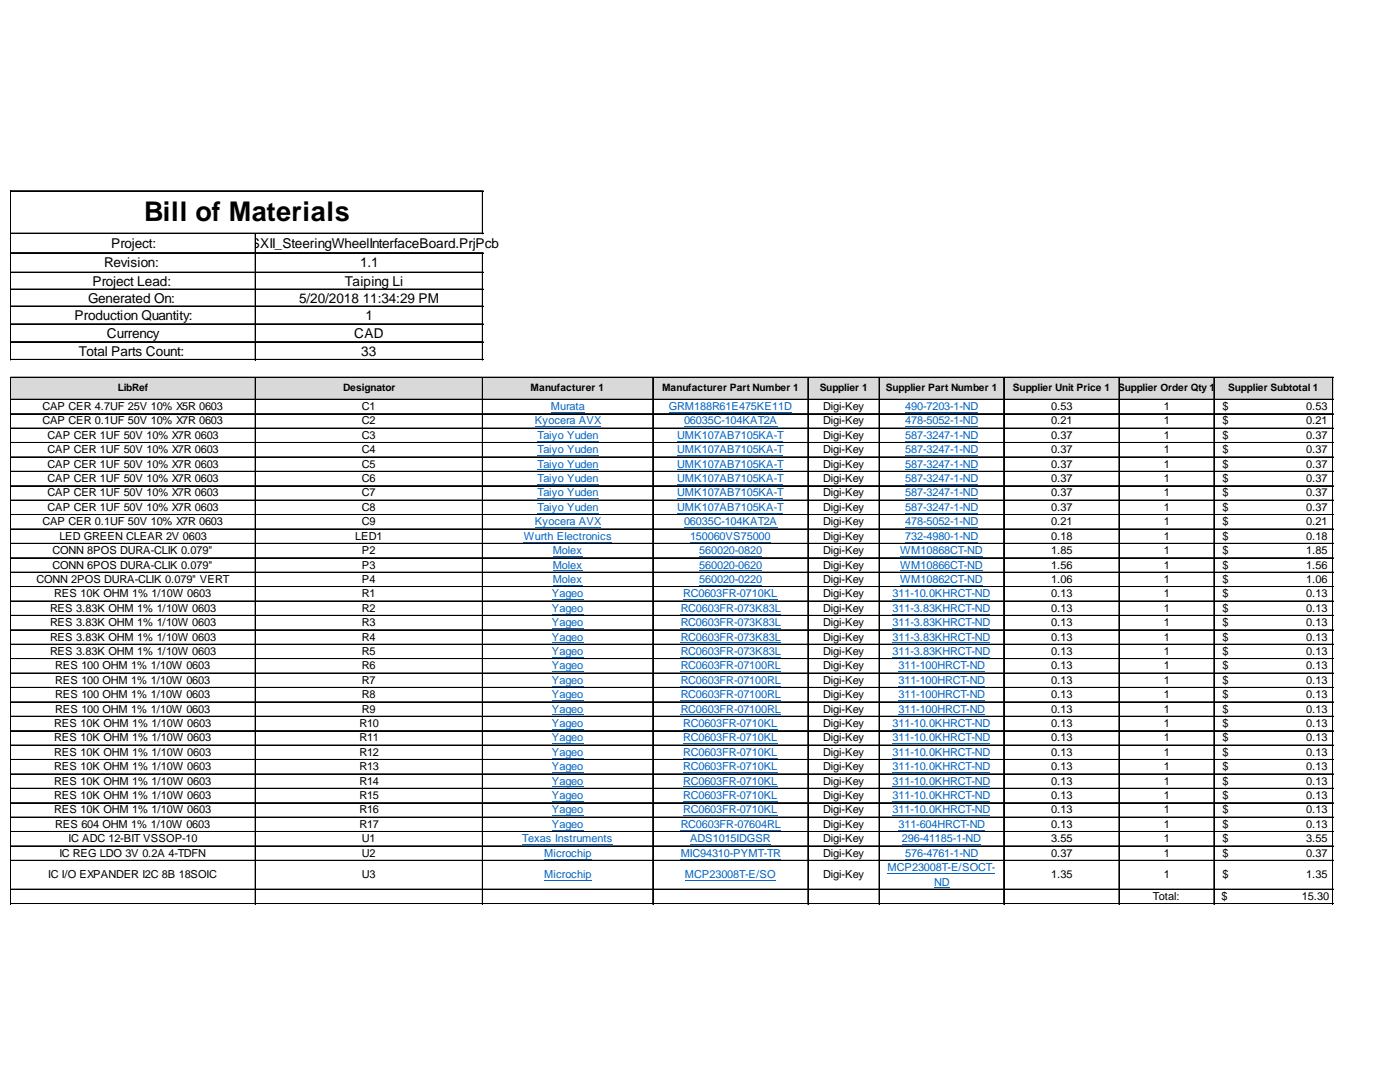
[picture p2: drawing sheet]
<svg xmlns="http://www.w3.org/2000/svg" width="279mm" height="216mm" viewBox="0 0 279 216" stroke-linecap="round" stroke-linejoin="round" font-family="sans-serif">
<defs><g id="words">
<text font-size="5.4" x="28.8" y="44.1">Bill of Materials</text>
<g font-size="2.7">
<text x="20.8" y="53.4">Revision:</text>
<text x="22.2" y="49.5">Project:</text>
<text x="47.9" y="49.5">MS</text>
<text x="51.9" y="49.5">XII_SteeringWheelInterfaceBoard.PrjPcb</text>
<text x="71.9" y="53.4">1.1</text>
<text x="18.4" y="57.1">Project Lead:</text>
<text x="68.9" y="57.1">Taiping Li</text>
<text x="14.9" y="63.8">Production Quantity:</text>
<text x="17.6" y="60.5">Generated On:</text>
<text x="59.7" y="60.5">5/20/2018 11:34:29 PM</text>
<text x="72.9" y="63.8">1</text>
<text x="15.7" y="70.9">Total Parts Count:</text>
<text x="21.3" y="67.4">Currency</text>
<text x="70.7" y="67.4">CAD</text>
<text x="72.1" y="70.9">33</text>
</g>
<g font-size="2.2">
<text x="8.5" y="81.8">CAP CER 4.7UF 25V 10% X5R 0603</text>
<text x="72.2" y="81.8">C1</text>
<text x="164.3" y="81.8">Digi-Key</text>
<text x="209.8" y="81.8">0.53</text>
<text x="232.3" y="81.8">1</text>
<text x="243.9" y="81.8">$</text>
<text x="260.7" y="81.8">0.53</text>
<text x="8.5" y="84.7">CAP CER 0.1UF 50V 10% X7R 0603</text>
<text x="9.5" y="87.6">CAP CER 1UF 50V 10% X7R 0603</text>
<text x="72.2" y="84.7">C2</text>
<text x="72.2" y="87.6">C3</text>
<text x="164.3" y="84.7">Digi-Key</text>
<text x="164.3" y="87.6">Digi-Key</text>
<text x="209.8" y="84.7">0.21</text>
<text x="209.8" y="87.6">0.37</text>
<text x="232.3" y="84.7">1</text>
<text x="232.3" y="87.6">1</text>
<text x="243.9" y="84.7">$</text>
<text x="243.9" y="87.6">$</text>
<text x="260.7" y="84.7">0.21</text>
<text x="260.7" y="87.6">0.37</text>
<text x="9.5" y="90.4">CAP CER 1UF 50V 10% X7R 0603</text>
<text x="9.5" y="93.3">CAP CER 1UF 50V 10% X7R 0603</text>
<text x="72.2" y="90.4">C4</text>
<text x="72.2" y="93.3">C5</text>
<text x="164.3" y="90.4">Digi-Key</text>
<text x="164.3" y="93.3">Digi-Key</text>
<text x="209.8" y="90.4">0.37</text>
<text x="209.8" y="93.3">0.37</text>
<text x="232.3" y="90.4">1</text>
<text x="232.3" y="93.3">1</text>
<text x="243.9" y="90.4">$</text>
<text x="243.9" y="93.3">$</text>
<text x="260.7" y="90.4">0.37</text>
<text x="260.7" y="93.3">0.37</text>
<text x="9.5" y="96.2">CAP CER 1UF 50V 10% X7R 0603</text>
<text x="9.5" y="99.1">CAP CER 1UF 50V 10% X7R 0603</text>
<text x="9.5" y="101.9">CAP CER 1UF 50V 10% X7R 0603</text>
<text x="72.2" y="96.2">C6</text>
<text x="72.2" y="99.1">C7</text>
<text x="72.2" y="101.9">C8</text>
<text x="164.3" y="96.2">Digi-Key</text>
<text x="164.3" y="99.1">Digi-Key</text>
<text x="164.3" y="101.9">Digi-Key</text>
<text x="209.8" y="96.2">0.37</text>
<text x="209.8" y="99.1">0.37</text>
<text x="209.8" y="101.9">0.37</text>
<text x="232.3" y="96.2">1</text>
<text x="232.3" y="99.1">1</text>
<text x="232.3" y="101.9">1</text>
<text x="243.9" y="96.2">$</text>
<text x="243.9" y="99.1">$</text>
<text x="243.9" y="101.9">$</text>
<text x="260.7" y="96.2">0.37</text>
<text x="260.7" y="99.1">0.37</text>
<text x="260.7" y="101.9">0.37</text>
<text x="8.5" y="104.8">CAP CER 0.1UF 50V 10% X7R 0603</text>
<text x="11.8" y="107.7">LED GREEN CLEAR 2V 0603</text>
<text x="70.9" y="107.7">LED1</text>
<text x="72.2" y="104.8">C9</text>
<text x="164.3" y="104.8">Digi-Key</text>
<text x="164.3" y="107.7">Digi-Key</text>
<text x="209.8" y="104.8">0.21</text>
<text x="209.8" y="107.7">0.18</text>
<text x="232.3" y="104.8">1</text>
<text x="232.3" y="107.7">1</text>
<text x="243.9" y="104.8">$</text>
<text x="243.9" y="107.7">$</text>
<text x="260.7" y="104.8">0.21</text>
<text x="260.7" y="107.7">0.18</text>
<text x="10.5" y="110.6">CONN 8POS DURA-CLIK 0.079&quot;</text>
<text x="10.5" y="113.4">CONN 6POS DURA-CLIK 0.079&quot;</text>
<text x="72.2" y="110.6">P2</text>
<text x="72.2" y="113.4">P3</text>
<text x="164.3" y="110.6">Digi-Key</text>
<text x="164.3" y="113.4">Digi-Key</text>
<text x="209.8" y="110.6">1.85</text>
<text x="209.8" y="113.4">1.56</text>
<text x="232.3" y="110.6">1</text>
<text x="232.3" y="113.4">1</text>
<text x="243.9" y="110.6">$</text>
<text x="243.9" y="113.4">$</text>
<text x="260.7" y="110.6">1.85</text>
<text x="260.7" y="113.4">1.56</text>
<text x="7.3" y="116.3">CONN 2POS DURA-CLIK 0.079&quot; VERT</text>
<text x="10.8" y="119.2">RES 10K OHM 1% 1/10W 0603</text>
<text x="72.2" y="116.3">P4</text>
<text x="72.2" y="119.2">R1</text>
<text x="164.3" y="116.3">Digi-Key</text>
<text x="164.3" y="119.2">Digi-Key</text>
<text x="209.8" y="116.3">1.06</text>
<text x="209.8" y="119.2">0.13</text>
<text x="232.3" y="116.3">1</text>
<text x="232.3" y="119.2">1</text>
<text x="243.9" y="116.3">$</text>
<text x="243.9" y="119.2">$</text>
<text x="260.7" y="116.3">1.06</text>
<text x="260.7" y="119.2">0.13</text>
<text x="10" y="122.1">RES 3.83K OHM 1% 1/10W 0603</text>
<text x="10" y="124.9">RES 3.83K OHM 1% 1/10W 0603</text>
<text x="72.2" y="122.1">R2</text>
<text x="72.2" y="124.9">R3</text>
<text x="164.3" y="122.1">Digi-Key</text>
<text x="164.3" y="124.9">Digi-Key</text>
<text x="209.8" y="122.1">0.13</text>
<text x="209.8" y="124.9">0.13</text>
<text x="232.3" y="122.1">1</text>
<text x="232.3" y="124.9">1</text>
<text x="243.9" y="122.1">$</text>
<text x="243.9" y="124.9">$</text>
<text x="260.7" y="122.1">0.13</text>
<text x="260.7" y="124.9">0.13</text>
<text x="10" y="127.8">RES 3.83K OHM 1% 1/10W 0603</text>
<text x="10" y="130.7">RES 3.83K OHM 1% 1/10W 0603</text>
<text x="72.2" y="127.8">R4</text>
<text x="72.2" y="130.7">R5</text>
<text x="164.3" y="127.8">Digi-Key</text>
<text x="164.3" y="130.7">Digi-Key</text>
<text x="209.8" y="127.8">0.13</text>
<text x="209.8" y="130.7">0.13</text>
<text x="232.3" y="127.8">1</text>
<text x="232.3" y="130.7">1</text>
<text x="243.9" y="127.8">$</text>
<text x="243.9" y="130.7">$</text>
<text x="260.7" y="127.8">0.13</text>
<text x="260.7" y="130.7">0.13</text>
<text x="11" y="133.6">RES 100 OHM 1% 1/10W 0603</text>
<text x="11" y="136.4">RES 100 OHM 1% 1/10W 0603</text>
<text x="72.2" y="133.6">R6</text>
<text x="72.2" y="136.4">R7</text>
<text x="164.3" y="133.6">Digi-Key</text>
<text x="164.3" y="136.4">Digi-Key</text>
<text x="209.8" y="133.6">0.13</text>
<text x="209.8" y="136.4">0.13</text>
<text x="232.3" y="133.6">1</text>
<text x="232.3" y="136.4">1</text>
<text x="243.9" y="133.6">$</text>
<text x="243.9" y="136.4">$</text>
<text x="260.7" y="133.6">0.13</text>
<text x="260.7" y="136.4">0.13</text>
<text x="11" y="139.3">RES 100 OHM 1% 1/10W 0603</text>
<text x="11" y="142.2">RES 100 OHM 1% 1/10W 0603</text>
<text x="72.2" y="139.3">R8</text>
<text x="72.2" y="142.2">R9</text>
<text x="164.3" y="139.3">Digi-Key</text>
<text x="164.3" y="142.2">Digi-Key</text>
<text x="209.8" y="139.3">0.13</text>
<text x="209.8" y="142.2">0.13</text>
<text x="232.3" y="139.3">1</text>
<text x="232.3" y="142.2">1</text>
<text x="243.9" y="139.3">$</text>
<text x="243.9" y="142.2">$</text>
<text x="260.7" y="139.3">0.13</text>
<text x="260.7" y="142.2">0.13</text>
<text x="10.8" y="145.1">RES 10K OHM 1% 1/10W 0603</text>
<text x="10.8" y="147.9">RES 10K OHM 1% 1/10W 0603</text>
<text x="71.7" y="145.1">R10</text>
<text x="71.7" y="147.9">R11</text>
<text x="164.3" y="145.1">Digi-Key</text>
<text x="164.3" y="147.9">Digi-Key</text>
<text x="209.8" y="145.1">0.13</text>
<text x="209.8" y="147.9">0.13</text>
<text x="232.3" y="145.1">1</text>
<text x="232.3" y="147.9">1</text>
<text x="243.9" y="145.1">$</text>
<text x="243.9" y="147.9">$</text>
<text x="260.7" y="145.1">0.13</text>
<text x="260.7" y="147.9">0.13</text>
<text x="10.8" y="150.8">RES 10K OHM 1% 1/10W 0603</text>
<text x="10.8" y="153.7">RES 10K OHM 1% 1/10W 0603</text>
<text x="71.7" y="150.8">R12</text>
<text x="71.7" y="153.7">R13</text>
<text x="164.3" y="150.8">Digi-Key</text>
<text x="164.3" y="153.7">Digi-Key</text>
<text x="209.8" y="150.8">0.13</text>
<text x="209.8" y="153.7">0.13</text>
<text x="232.3" y="150.8">1</text>
<text x="232.3" y="153.7">1</text>
<text x="243.9" y="150.8">$</text>
<text x="243.9" y="153.7">$</text>
<text x="260.7" y="150.8">0.13</text>
<text x="260.7" y="153.7">0.13</text>
<text x="10.8" y="156.6">RES 10K OHM 1% 1/10W 0603</text>
<text x="10.8" y="159.4">RES 10K OHM 1% 1/10W 0603</text>
<text x="71.7" y="156.6">R14</text>
<text x="71.7" y="159.4">R15</text>
<text x="164.3" y="156.6">Digi-Key</text>
<text x="164.3" y="159.4">Digi-Key</text>
<text x="209.8" y="156.6">0.13</text>
<text x="209.8" y="159.4">0.13</text>
<text x="232.3" y="156.6">1</text>
<text x="232.3" y="159.4">1</text>
<text x="243.9" y="156.6">$</text>
<text x="243.9" y="159.4">$</text>
<text x="260.7" y="156.6">0.13</text>
<text x="260.7" y="159.4">0.13</text>
<text x="10.8" y="162.3">RES 10K OHM 1% 1/10W 0603</text>
<text x="11" y="165.2">RES 604 OHM 1% 1/10W 0603</text>
<text x="71.7" y="162.3">R16</text>
<text x="71.7" y="165.2">R17</text>
<text x="164.3" y="162.3">Digi-Key</text>
<text x="164.3" y="165.2">Digi-Key</text>
<text x="209.8" y="162.3">0.13</text>
<text x="209.8" y="165.2">0.13</text>
<text x="232.3" y="162.3">1</text>
<text x="232.3" y="165.2">1</text>
<text x="243.9" y="162.3">$</text>
<text x="243.9" y="165.2">$</text>
<text x="260.7" y="162.3">0.13</text>
<text x="260.7" y="165.2">0.13</text>
<text x="11.8" y="170.9">IC REG LDO 3V 0.2A 4-TDFN</text>
<text x="13.7" y="168.1">IC ADC 12-BIT VSSOP-10</text>
<text x="72.2" y="168.1">U1</text>
<text x="72.2" y="170.9">U2</text>
<text x="164.3" y="168.1">Digi-Key</text>
<text x="164.3" y="170.9">Digi-Key</text>
<text x="209.8" y="168.1">3.55</text>
<text x="209.8" y="170.9">0.37</text>
<text x="232.3" y="168.1">1</text>
<text x="232.3" y="170.9">1</text>
<text x="243.9" y="168.1">$</text>
<text x="243.9" y="170.9">$</text>
<text x="260.7" y="168.1">3.55</text>
<text x="260.7" y="170.9">0.37</text>
<text x="9.6" y="175.2">IC I/O EXPANDER I2C 8B 18SOIC</text>
<text x="72.2" y="175.2">U3</text>
<text x="164.3" y="175.2">Digi-Key</text>
<text x="209.8" y="175.2">1.35</text>
<text x="230.1" y="179.6">Total:</text>
<text x="232.3" y="175.2">1</text>
<text x="243.8" y="179.6">$</text>
<text x="243.9" y="175.2">$</text>
<text x="259.8" y="179.6">15.30</text>
<text x="260.7" y="175.2">1.35</text>
</g>
<g font-size="2.2" fill="#0563c1">
<text x="110" y="81.8">Murata</text>
<text x="133.5" y="81.8">GRM188R61E475KE11D</text>
<text x="180.7" y="81.8">490-7203-1-ND</text>
<text x="106.7" y="84.7">Kyocera AVX</text>
<text x="107.3" y="87.6">Taiyo Yuden</text>
<text x="135.2" y="87.6">UMK107AB7105KA-T</text>
<text x="136.5" y="84.7">06035C-104KAT2A</text>
<text x="180.7" y="84.7">478-5052-1-ND</text>
<text x="180.7" y="87.6">587-3247-1-ND</text>
<text x="107.3" y="90.4">Taiyo Yuden</text>
<text x="107.3" y="93.3">Taiyo Yuden</text>
<text x="135.2" y="90.4">UMK107AB7105KA-T</text>
<text x="135.2" y="93.3">UMK107AB7105KA-T</text>
<text x="180.7" y="90.4">587-3247-1-ND</text>
<text x="180.7" y="93.3">587-3247-1-ND</text>
<text x="107.3" y="96.2">Taiyo Yuden</text>
<text x="107.3" y="99.1">Taiyo Yuden</text>
<text x="107.3" y="101.9">Taiyo Yuden</text>
<text x="135.2" y="96.2">UMK107AB7105KA-T</text>
<text x="135.2" y="99.1">UMK107AB7105KA-T</text>
<text x="135.2" y="101.9">UMK107AB7105KA-T</text>
<text x="180.7" y="96.2">587-3247-1-ND</text>
<text x="180.7" y="99.1">587-3247-1-ND</text>
<text x="180.7" y="101.9">587-3247-1-ND</text>
<text x="104.5" y="107.7">Wurth Electronics</text>
<text x="106.7" y="104.8">Kyocera AVX</text>
<text x="136.5" y="104.8">06035C-104KAT2A</text>
<text x="137.7" y="107.7">150060VS75000</text>
<text x="180.7" y="104.8">478-5052-1-ND</text>
<text x="180.7" y="107.7">732-4980-1-ND</text>
<text x="110.3" y="110.6">Molex</text>
<text x="110.3" y="113.4">Molex</text>
<text x="139.6" y="110.6">560020-0820</text>
<text x="139.6" y="113.4">560020-0620</text>
<text x="179.7" y="110.6">WM10868CT-ND</text>
<text x="179.7" y="113.4">WM10866CT-ND</text>
<text x="110.1" y="119.2">Yageo</text>
<text x="110.3" y="116.3">Molex</text>
<text x="136.4" y="119.2">RC0603FR-0710KL</text>
<text x="139.6" y="116.3">560020-0220</text>
<text x="178.1" y="119.2">311-10.0KHRCT-ND</text>
<text x="179.7" y="116.3">WM10862CT-ND</text>
<text x="110.1" y="122.1">Yageo</text>
<text x="110.1" y="124.9">Yageo</text>
<text x="135.8" y="122.1">RC0603FR-073K83L</text>
<text x="135.8" y="124.9">RC0603FR-073K83L</text>
<text x="178.1" y="122.1">311-3.83KHRCT-ND</text>
<text x="178.1" y="124.9">311-3.83KHRCT-ND</text>
<text x="110.1" y="127.8">Yageo</text>
<text x="110.1" y="130.7">Yageo</text>
<text x="135.8" y="127.8">RC0603FR-073K83L</text>
<text x="135.8" y="130.7">RC0603FR-073K83L</text>
<text x="178.1" y="127.8">311-3.83KHRCT-ND</text>
<text x="178.1" y="130.7">311-3.83KHRCT-ND</text>
<text x="110.1" y="133.6">Yageo</text>
<text x="110.1" y="136.4">Yageo</text>
<text x="135.8" y="133.6">RC0603FR-07100RL</text>
<text x="135.8" y="136.4">RC0603FR-07100RL</text>
<text x="179.3" y="133.6">311-100HRCT-ND</text>
<text x="179.3" y="136.4">311-100HRCT-ND</text>
<text x="110.1" y="139.3">Yageo</text>
<text x="110.1" y="142.2">Yageo</text>
<text x="135.8" y="139.3">RC0603FR-07100RL</text>
<text x="135.8" y="142.2">RC0603FR-07100RL</text>
<text x="179.3" y="139.3">311-100HRCT-ND</text>
<text x="179.3" y="142.2">311-100HRCT-ND</text>
<text x="110.1" y="145.1">Yageo</text>
<text x="110.1" y="147.9">Yageo</text>
<text x="136.4" y="145.1">RC0603FR-0710KL</text>
<text x="136.4" y="147.9">RC0603FR-0710KL</text>
<text x="178.1" y="145.1">311-10.0KHRCT-ND</text>
<text x="178.1" y="147.9">311-10.0KHRCT-ND</text>
<text x="110.1" y="150.8">Yageo</text>
<text x="110.1" y="153.7">Yageo</text>
<text x="136.4" y="150.8">RC0603FR-0710KL</text>
<text x="136.4" y="153.7">RC0603FR-0710KL</text>
<text x="178.1" y="150.8">311-10.0KHRCT-ND</text>
<text x="178.1" y="153.7">311-10.0KHRCT-ND</text>
<text x="110.1" y="156.6">Yageo</text>
<text x="110.1" y="159.4">Yageo</text>
<text x="136.4" y="156.6">RC0603FR-0710KL</text>
<text x="136.4" y="159.4">RC0603FR-0710KL</text>
<text x="178.1" y="156.6">311-10.0KHRCT-ND</text>
<text x="178.1" y="159.4">311-10.0KHRCT-ND</text>
<text x="110.1" y="162.3">Yageo</text>
<text x="110.1" y="165.2">Yageo</text>
<text x="135.8" y="165.2">RC0603FR-07604RL</text>
<text x="136.4" y="162.3">RC0603FR-0710KL</text>
<text x="178.1" y="162.3">311-10.0KHRCT-ND</text>
<text x="179.3" y="165.2">311-604HRCT-ND</text>
<text x="104.2" y="168.1">Texas Instruments</text>
<text x="108.6" y="170.9">Microchip</text>
<text x="135.8" y="170.9">MIC94310-PYMT-TR</text>
<text x="137.7" y="168.1">ADS1015IDGSR</text>
<text x="177.1" y="173.8">MCP23008T-E/SOCT-</text>
<text x="180" y="168.1">296-41185-1-ND</text>
<text x="180.7" y="170.9">576-4761-1-ND</text>
<text x="108.6" y="175.2">Microchip</text>
<text x="136.7" y="175.2">MCP23008T-E/SO</text>
<text x="186.4" y="176.7">ND</text>
</g>
<g font-size="2">
<text x="23.5" y="78.1">LibRef</text>
<text x="68.5" y="78.1">Designator</text>
<text x="105.9" y="78.1">Manufacturer 1</text>
<text x="132.1" y="78.1">Manufacturer Part Number 1</text>
<text x="163.6" y="78.1">Supplier 1</text>
<text x="176.8" y="78.1">Supplier Part Number 1</text>
<text x="202.2" y="78.1">Supplier Unit Price 1</text>
<text x="223.1" y="78.1">Supplier Order Qty 1</text>
<text x="245.1" y="78.1">Supplier Subtotal 1</text>
</g>
</g></defs>
<path d="M2.1 75.3h264v4.5h-264z" fill="#d9d9d9"/>
<g fill="none" stroke="#0563c1" stroke-width=".2">
<path d="M106.7 85.2h13.1M107.3 88h12.1M107.3 90.9h12.1M107.3 93.8h12.1M107.3 96.7h12.1M107.3 99.5h12.1M110 82.3h6.7M133.5 82.3h24.5M135.2 88h21.1M135.2 90.9h21.1M135.2 93.8h21.1M135.2 96.7h21.1"/>
<path d="M135.2 99.5h21.1M136.5 85.2h18.6M180.7 82.3h14.5M180.7 85.2h14.5M180.7 88h14.5M180.7 90.9h14.5M180.7 93.8h14.5M180.7 96.7h14.5M180.7 99.5h14.5M104.5 108.2h17.6M106.7 105.3h13.1M107.3 102.4h12.1"/>
<path d="M110.1 119.7h6.3M110.3 111h5.9M110.3 113.9h5.9M110.3 116.8h5.9M135.2 102.4h21.1M136.4 119.7h18.7M136.5 105.3h18.6M137.7 108.2h16.1M139.6 111h12.5M139.6 113.9h12.5M139.6 116.8h12.5M178.1 119.7h19.5"/>
<path d="M179.7 111h16.4M179.7 113.9h16.4M179.7 116.8h16.4M180.7 102.4h14.5M180.7 105.3h14.5M180.7 108.2h14.5M110.1 122.5h6.3M110.1 125.4h6.3M110.1 128.3h6.3M110.1 131.2h6.3M110.1 134h6.3M110.1 136.9h6.3"/>
<path d="M110.1 139.8h6.3M135.8 122.5h20M135.8 125.4h20M135.8 128.3h20M135.8 131.2h20M135.8 134h20M135.8 136.9h20M135.8 139.8h20M178.1 122.5h19.5M178.1 125.4h19.5M178.1 128.3h19.5M178.1 131.2h19.5"/>
<path d="M179.3 134h17.3M179.3 136.9h17.3M179.3 139.8h17.3M110.1 142.7h6.3M110.1 145.5h6.3M110.1 148.4h6.3M110.1 151.3h6.3M110.1 154.2h6.3M110.1 157h6.3M110.1 159.9h6.3M135.8 142.7h20M136.4 145.5h18.7"/>
<path d="M136.4 148.4h18.7M136.4 151.3h18.7M136.4 154.2h18.7M136.4 157h18.7M136.4 159.9h18.7M178.1 145.5h19.5M178.1 148.4h19.5M178.1 151.3h19.5M178.1 154.2h19.5M178.1 157h19.5M178.1 159.9h19.5M179.3 142.7h17.3"/>
<path d="M104.2 168.5h18.1M108.6 171.4h9.5M108.6 175.6h9.5M110.1 162.8h6.3M110.1 165.7h6.3M135.8 165.7h20M135.8 171.4h20M136.4 162.8h18.7M136.7 175.6h18.1M137.7 168.5h16.1M177.1 174.3h21.5M178.1 162.8h19.5"/>
<path d="M179.3 165.7h17.3M180 168.5h15.7M180.7 171.4h14.5M186.4 177.2h3.1"/>
</g>
<g fill="none" stroke="#000" stroke-width=".2">
<path d="M2 38.1v33.8M2.1 38.1v33.8M2.2 38.1h94.2M96.3 38.2v8.5M2.2 46.5h94.2M2.2 46.6h94.2M2.2 50.4h94.2M2.2 50.5h94.2M2.2 54.3h94.2M2.2 54.4h94.2M2.2 57.7h94.2M2.2 57.8h94.2"/>
<path d="M50.9 46.7v25.2M51 46.7v25.2M96.3 50.6v21.3M2 75.3v105.2M2.1 75.3v105.2M2.2 61.1h94.2M2.2 64.6h94.2M2.2 64.7h94.2M2.2 68.2h94.2M2.2 71.7h94.2M2.2 71.8h94.2M2.2 75.3h263.9"/>
<path d="M2.2 79.7h263.9M50.9 75.4v105.1M51 75.4v105.1M96.3 75.4v105.1M130.3 75.4v105.1M161.2 75.4v105.1M161.3 75.4v105.1M175.4 75.4v105.1M175.5 75.4v105.1M200.3 75.4v105.1M200.4 75.4v105.1M223.3 75.4v105.1"/>
<path d="M223.4 75.4v105.1M242.3 75.4v105.1M265.9 75.4v105.1M266 75.4v105.1M2.2 82.5h263.9M2.2 82.6h263.9M2.2 85.4h263.9M2.2 85.5h263.9M2.2 88.3h263.9M2.2 88.4h263.9M2.2 91.2h263.9M2.2 94h263.9"/>
<path d="M2.2 94.1h263.9M2.2 96.9h263.9M2.2 97h263.9M2.2 99.8h263.9M2.2 99.9h263.9M2.2 102.7h263.9M2.2 105.5h263.9M2.2 105.6h263.9M2.2 108.4h263.9M2.2 108.5h263.9M2.2 111.3h263.9M2.2 111.4h263.9"/>
<path d="M2.2 114.2h263.9M2.2 117h263.9M2.2 117.1h263.9M2.2 119.9h263.9M2.2 120h263.9M2.2 122.8h263.9M2.2 122.9h263.9M2.2 125.7h263.9M2.2 128.5h263.9M2.2 128.6h263.9M2.2 131.4h263.9M2.2 131.5h263.9"/>
<path d="M2.2 134.3h263.9M2.2 134.4h263.9M2.2 137.2h263.9M2.2 140h263.9M2.2 140.1h263.9M2.2 142.9h263.9M2.2 143h263.9M2.2 145.8h263.9M2.2 145.9h263.9M2.2 148.7h263.9M2.2 151.5h263.9M2.2 151.6h263.9"/>
<path d="M2.2 154.4h263.9M2.2 154.5h263.9M2.2 157.3h263.9M2.2 157.4h263.9M2.2 160.2h263.9M2.2 163h263.9M2.2 163.1h263.9M2.2 165.9h263.9M2.2 166h263.9M2.2 168.8h263.9M2.2 168.9h263.9M2.2 171.7h263.9"/>
<path d="M2.2 177.4h263.9M2.2 177.5h263.9M2.2 180.3h263.9M2.2 180.4h263.9"/>
</g>
<use href="#words"/>
</svg>
